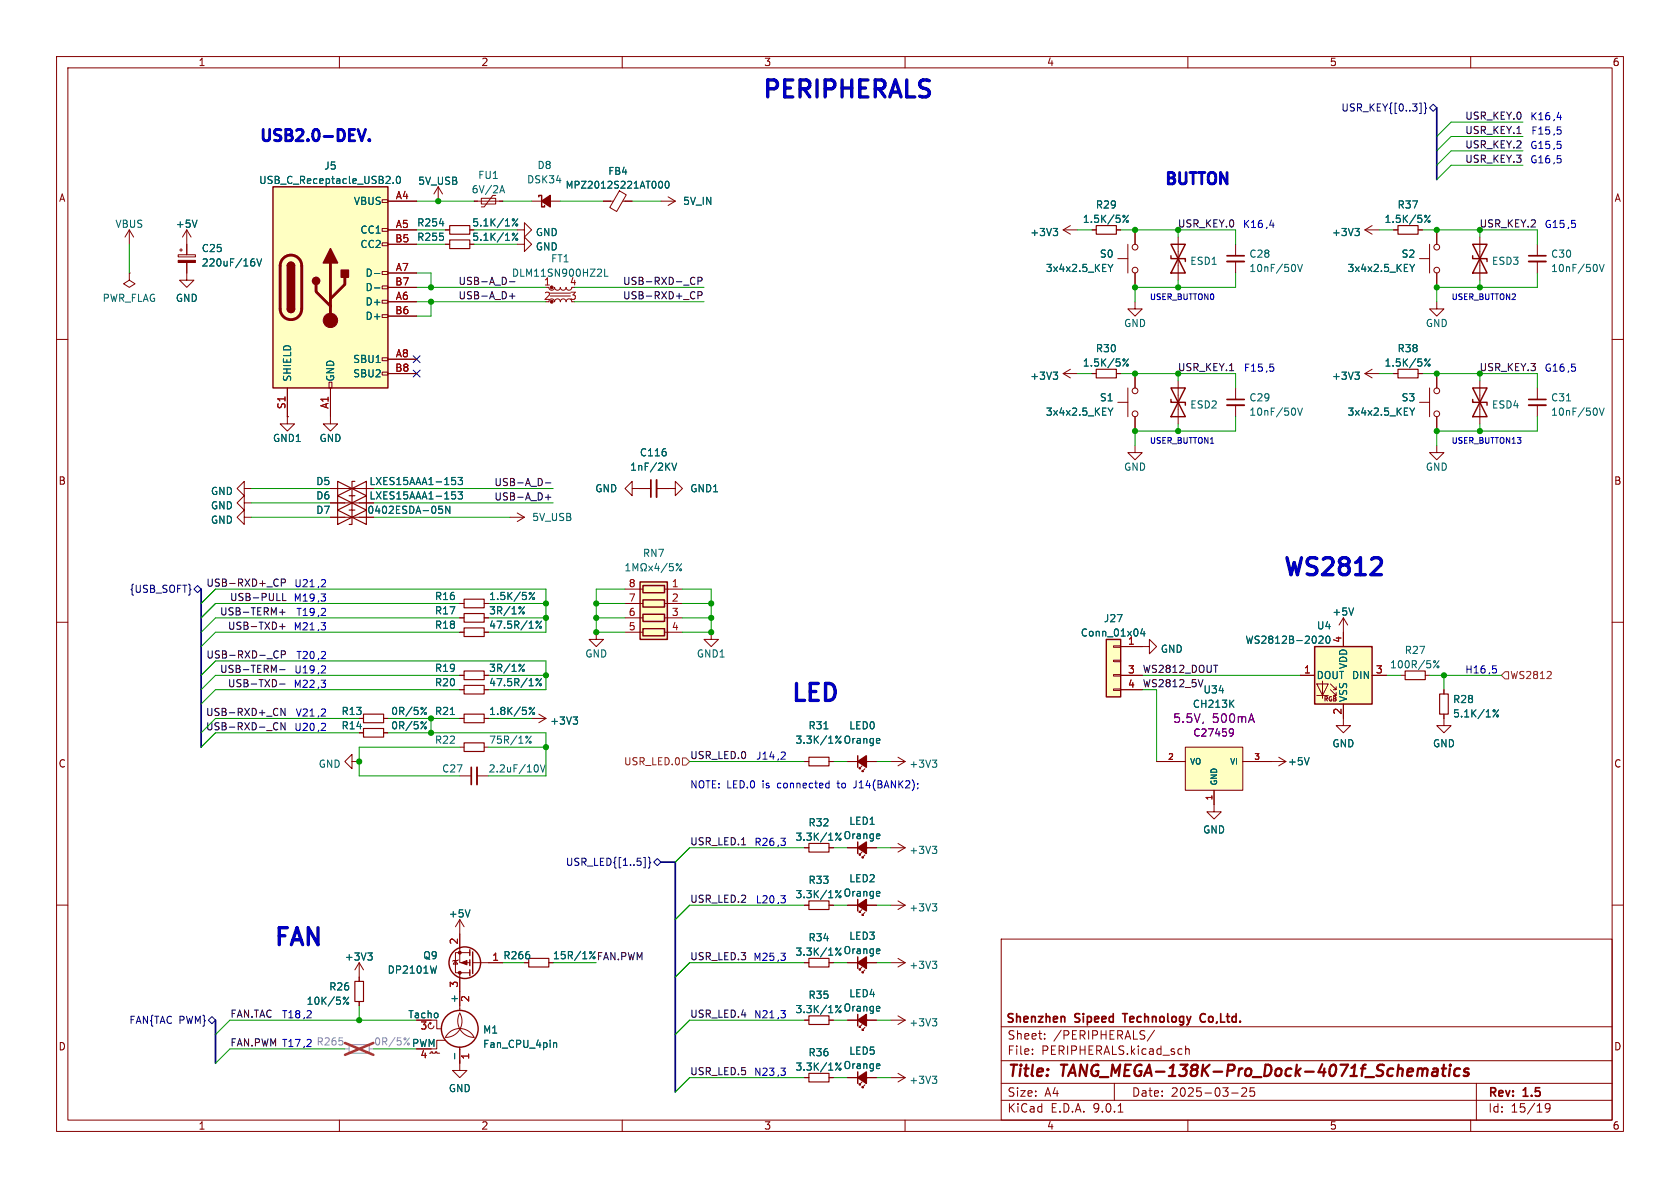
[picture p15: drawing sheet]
<svg xmlns="http://www.w3.org/2000/svg" width="297mm" height="210mm" viewBox="0 0 297 210" stroke-linecap="round" stroke-linejoin="round" font-family="sans-serif">
<defs><g id="words">
<g font-size="4.2" fill="#0000c2">
<text x="134.6" y="17.5">PERIPHERALS</text>
<text x="226.7" y="102">WS2812</text>
<text x="139.7" y="124.2">LED</text>
<text x="48.3" y="167.4">FAN</text>
</g>
<g font-size="2.8" fill="#0000c2">
<text x="45.7" y="25.2">USB2.0-DEV.</text>
<text x="205.7" y="32.8">BUTTON</text>
</g>
<g font-size="2.8" fill="#840000">
<text x="178" y="190.9">Title:</text>
<text x="187.7" y="190.9">TANG_MEGA-138K-Pro_Dock-4071f_Schematics</text>
</g>
<g font-size="2.1" fill="#840084">
<text x="207.3" y="128">5.5V,</text>
<text x="214.3" y="128">500mA</text>
</g>
<g font-size="2.1" fill="#840000">
<text x="177.8" y="181.2">Shenzhen</text>
<text x="178" y="184">Sheet:</text>
<text x="186.2" y="184">/PERIPHERALS/</text>
<text x="190.1" y="181.2">Sipeed</text>
<text x="199.3" y="181.2">Technology</text>
<text x="213.5" y="181.2">Co,Ltd.</text>
<text x="178" y="186.7">File:</text>
<text x="184.1" y="186.7">PERIPHERALS.kicad_sch</text>
<text x="178" y="196.9">KiCad</text>
<text x="178" y="194.1">Size:</text>
<text x="184.7" y="194.1">A4</text>
<text x="185.7" y="196.9">E.D.A.</text>
<text x="193.3" y="196.9">9.0.1</text>
<text x="200" y="194.1">Date:</text>
<text x="207" y="194.1">2025-03-25</text>
<text x="263" y="194.3">Rev:</text>
<text x="263" y="196.9">Id:</text>
<text x="267.1" y="196.9">15/19</text>
<text x="269.4" y="194.3">1.5</text>
</g>
<g font-size="1.8" fill="#840000">
<text x="35" y="11.9">1</text>
<text x="85" y="11.9">2</text>
<text x="135" y="11.9">3</text>
<text x="185" y="11.9">4</text>
<text x="235" y="11.9">5</text>
<text x="285" y="11.9">6</text>
<text x="10.3" y="35.9">A</text>
<text x="285.3" y="35.9">A</text>
<text x="83.4" y="40.2">5.1K/1%</text>
<text x="83.4" y="42.8">5.1K/1%</text>
<text x="10.3" y="85.9">B</text>
<text x="285.3" y="85.9">B</text>
<text x="10.3" y="135.9">C</text>
<text x="285.3" y="135.9">C</text>
<text x="10.3" y="185.9">D</text>
<text x="285.3" y="185.9">D</text>
<text x="35" y="199.9">1</text>
<text x="85" y="199.9">2</text>
<text x="135" y="199.9">3</text>
<text x="185" y="199.9">4</text>
<text x="235" y="199.9">5</text>
<text x="285" y="199.9">6</text>
</g>
<g font-size="1.8" fill="#000084">
<text x="237" y="19.9">USR_KEY{[0..3]}</text>
<text x="22.8" y="105">{USB_SOFT}</text>
<text x="99.9" y="153.3">USR_LED{[1..5]}</text>
<text x="22.8" y="181.2">FAN{TAC PWM}</text>
</g>
<g font-size="1.8" fill="#0f0f0f">
<text x="258.9" y="21.2">USR_KEY.0</text>
<text x="258.9" y="23.8">USR_KEY.1</text>
<text x="258.9" y="28.9">USR_KEY.3</text>
<text x="258.9" y="26.3">USR_KEY.2</text>
<text x="81" y="53">USB-A_D+</text>
<text x="81" y="50.5">USB-A_D-</text>
<text x="110" y="50.5">USB-RXD-_CP</text>
<text x="110" y="53">USB-RXD+_CP</text>
<text x="87.3" y="86">USB-A_D-</text>
<text x="87.3" y="88.6">USB-A_D+</text>
<text x="36.4" y="103.8">USB-RXD+_CP</text>
<text x="40.6" y="106.3">USB-PULL</text>
<text x="38.8" y="108.9">USB-TERM+</text>
<text x="40.2" y="111.4">USB-TXD+</text>
<text x="36.4" y="116.5">USB-RXD-_CP</text>
<text x="38.8" y="119">USB-TERM-</text>
<text x="201.9" y="119">WS2812_DOUT</text>
<text x="40.2" y="121.6">USB-TXD-</text>
<text x="36.3" y="129.2">USB-RXD-_CN</text>
<text x="36.3" y="126.7">USB-RXD+_CN</text>
<text x="121.9" y="134.3">USR_LED.0</text>
<text x="121.9" y="149.5">USR_LED.1</text>
<text x="121.9" y="159.7">USR_LED.2</text>
<text x="121.9" y="169.8">USR_LED.3</text>
<text x="40.6" y="180">FAN.TAC</text>
<text x="121.9" y="180">USR_LED.4</text>
<text x="121.9" y="190.2">USR_LED.5</text>
</g>
<g font-size="1.8" fill="#0000c2">
<text x="270.4" y="21.3">K16 ,4</text>
<text x="270.6" y="23.9">F15 ,5</text>
<text x="270.4" y="26.4">G15 ,5</text>
<text x="270.4" y="29">G16 ,5</text>
<text x="219.6" y="40.4">K16 ,4</text>
<text x="273" y="40.4">G15 ,5</text>
<text x="219.8" y="65.8">F15 ,5</text>
<text x="273" y="65.8">G16 ,5</text>
<text x="51.8" y="106.4">M19 ,3</text>
<text x="51.9" y="103.9">U21 ,2</text>
<text x="51.8" y="111.5">M21 ,3</text>
<text x="52.3" y="109">T19 ,2</text>
<text x="51.9" y="119.1">U19 ,2</text>
<text x="52.3" y="116.6">T20 ,2</text>
<text x="258.9" y="119.1">H16 ,5</text>
<text x="51.8" y="121.7">M22 ,3</text>
<text x="51.9" y="129.3">U20 ,2</text>
<text x="52.2" y="126.8">V21 ,2</text>
<text x="133.6" y="134.4">J14 ,2</text>
<text x="121.9" y="139.5">NOTE: LED.0</text>
<text x="134.9" y="139.5">is</text>
<text x="137.7" y="139.5">connected</text>
<text x="148.6" y="139.5">to</text>
<text x="151.6" y="139.5">J14(BANK2);</text>
<text x="133.3" y="149.6">R26 ,3</text>
<text x="133.5" y="159.8">L20 ,3</text>
<text x="133.1" y="169.9">M25 ,3</text>
<text x="40.6" y="185.1">FAN.PWM T17 ,2 R265</text>
<text x="49.8" y="180.1">T18 ,2</text>
<text x="133.2" y="180.1">N21 ,3</text>
<text x="133.2" y="190.3">N23 ,3</text>
</g>
<g font-size="1.8" fill="#006464">
<text x="45.7" y="32.7">USB_C_Receptacle_USB2.0</text>
<text x="57.2" y="30.2">J5</text>
<text x="73.8" y="32.9">5V_USB</text>
<text x="83.3" y="34.4">6V/2A</text>
<text x="84.4" y="31.8">FU1</text>
<text x="93.1" y="32.6">DSK34</text>
<text x="94.9" y="30.1">D8</text>
<text x="20.3" y="40.5">VBUS</text>
<text x="31" y="40.5">+5V</text>
<text x="62.5" y="36.4">VBUS</text>
<text x="63.6" y="41.5">CC1</text>
<text x="73.6" y="40.2">R254</text>
<text x="94.6" y="41.9">GND</text>
<text x="120.7" y="36.4">5V_IN</text>
<text x="182" y="41.9">+3V3</text>
<text x="191.3" y="39.6">1.5K/5%</text>
<text x="193.6" y="37.1">R29</text>
<text x="235.4" y="41.9">+3V3</text>
<text x="244.7" y="39.6">1.5K/5%</text>
<text x="247" y="37.1">R37</text>
<text x="35.6" y="44.8">C25</text>
<text x="35.6" y="47.3">220uF/16V</text>
<text x="63.6" y="44">CC2</text>
<text x="73.6" y="42.8">R255</text>
<text x="94.6" y="44.5">GND</text>
<text x="97.3" y="46.6">FT1</text>
<text x="194.3" y="45.7">S0</text>
<text x="210.3" y="47">ESD1</text>
<text x="220.8" y="45.8">C28</text>
<text x="247.7" y="45.7">S2</text>
<text x="263.7" y="47">ESD3</text>
<text x="274.1" y="45.8">C30</text>
<text x="18" y="53.6">PWR_FLAG</text>
<text x="31" y="53.6">GND</text>
<text x="64.5" y="49.1">D-</text>
<text x="64.5" y="51.7">D-</text>
<text x="90.4" y="49.1">DLM11SN900HZ2L</text>
<text x="96.1" y="50.5">1</text>
<text x="100.6" y="50.5">4</text>
<text x="184.8" y="48.3">3x4x2.5_KEY</text>
<text x="220.8" y="48.3">10nF/50V</text>
<text x="238.1" y="48.3">3x4x2.5_KEY</text>
<text x="274.1" y="48.3">10nF/50V</text>
<text x="64.5" y="54.2">D+</text>
<text x="64.5" y="56.7">D+</text>
<text x="198.6" y="58">GND</text>
<text x="252" y="58">GND</text>
<text x="62.3" y="64.4">SBU1</text>
<text x="191.3" y="65">1.5K/5%</text>
<text x="193.6" y="62.5">R30</text>
<text x="244.7" y="65">1.5K/5%</text>
<text x="247" y="62.5">R38</text>
<text x="51.7" y="67.6" transform="rotate(-90 51.7 67.6)">SHIELD</text>
<text x="59.3" y="67.6" transform="rotate(-90 59.3 67.6)">GND</text>
<text x="62.3" y="66.9">SBU2</text>
<text x="182" y="67.3">+3V3</text>
<text x="194.3" y="71.1">S1</text>
<text x="220.8" y="71.2">C29</text>
<text x="235.4" y="67.3">+3V3</text>
<text x="247.7" y="71.1">S3</text>
<text x="274.1" y="71.2">C31</text>
<text x="184.8" y="73.7">3x4x2.5_KEY</text>
<text x="210.3" y="72.4">ESD2</text>
<text x="220.8" y="73.7">10nF/50V</text>
<text x="238.1" y="73.7">3x4x2.5_KEY</text>
<text x="263.7" y="72.4">ESD4</text>
<text x="274.1" y="73.7">10nF/50V</text>
<text x="48.2" y="78.3">GND1</text>
<text x="56.4" y="78.3">GND</text>
<text x="111.3" y="83.4">1nF/2KV</text>
<text x="113" y="80.9">C116</text>
<text x="198.6" y="83.4">GND</text>
<text x="252" y="83.4">GND</text>
<text x="37.2" y="87.7">GND</text>
<text x="55.8" y="88.5">D6</text>
<text x="55.8" y="86">D5</text>
<text x="65.2" y="88.5">LXES15AAA1-153</text>
<text x="65.2" y="86">LXES15AAA1-153</text>
<text x="105.1" y="87.2">GND</text>
<text x="121.9" y="87.2">GND1</text>
<text x="37.2" y="90.2">GND</text>
<text x="37.2" y="92.8">GND</text>
<text x="55.8" y="91">D7</text>
<text x="64.8" y="91">0402ESDA-05N</text>
<text x="94" y="92.3">5V_USB</text>
<text x="113.6" y="98.7">RN7</text>
<text x="76.8" y="106.3">R16</text>
<text x="86.4" y="106.3">1.5K/5%</text>
<text x="76.8" y="108.8">R17</text>
<text x="76.8" y="111.4">R18</text>
<text x="86.4" y="108.8">3R/1%</text>
<text x="86.4" y="111.4">47.5R/1%</text>
<text x="191" y="112.7">Conn_01x04</text>
<text x="195.1" y="110.2">J27</text>
<text x="232.7" y="111.5">U4</text>
<text x="235.5" y="109">+5V</text>
<text x="76.8" y="119">R19</text>
<text x="86.4" y="119">3R/1%</text>
<text x="103.4" y="116.4">GND</text>
<text x="123.1" y="116.4">GND1</text>
<text x="205.1" y="115.6">GND</text>
<text x="220.1" y="114">WS2812B-2020</text>
<text x="238.4" y="118.4" transform="rotate(-90 238.4 118.4)">VDD</text>
<text x="245.6" y="118.3">100R/5%</text>
<text x="248.2" y="115.8">R27</text>
<text x="76.8" y="121.5">R20</text>
<text x="86.4" y="121.5">47.5R/1%</text>
<text x="210.8" y="125.3">CH213K</text>
<text x="212.7" y="122.8">U34</text>
<text x="232.7" y="120.2">DOUT DIN</text>
<text x="238.4" y="124.2" transform="rotate(-90 238.4 124.2)">VSS</text>
<text x="256.8" y="124.5">R28</text>
<text x="60.3" y="126.6">R13</text>
<text x="60.3" y="129.1">R14</text>
<text x="69.1" y="126.6">0R/5%</text>
<text x="69.1" y="129.1">0R/5%</text>
<text x="76.8" y="131.7">R22</text>
<text x="76.8" y="126.6">R21</text>
<text x="86.4" y="131.7">75R/1%</text>
<text x="86.4" y="126.6">1.8K/5%</text>
<text x="97.2" y="128.3">+3V3</text>
<text x="140.5" y="131.7">3.3K/1%</text>
<text x="142.8" y="129.1">R31</text>
<text x="149" y="131.7">Orange</text>
<text x="150" y="129.1">LED0</text>
<text x="256.8" y="127">5.1K/1%</text>
<text x="56.2" y="135.9">GND</text>
<text x="78.1" y="136.8">C27</text>
<text x="86.3" y="136.8">2.2uF/10V</text>
<text x="160.7" y="135.9">+3V3</text>
<text x="227.6" y="135.5">+5V</text>
<text x="235.5" y="132.3">GND</text>
<text x="253.2" y="132.3">GND</text>
<text x="140.5" y="148.8">3.3K/1%</text>
<text x="142.8" y="146.3">R32</text>
<text x="149" y="148.5">Orange</text>
<text x="150" y="146">LED1</text>
<text x="212.6" y="147.5">GND</text>
<text x="160.7" y="151.2">+3V3</text>
<text x="140.5" y="159">3.3K/1%</text>
<text x="142.8" y="156.4">R33</text>
<text x="149" y="158.7">Orange</text>
<text x="150" y="156.2">LED2</text>
<text x="160.7" y="161.3">+3V3</text>
<text x="79.2" y="162.4">+5V</text>
<text x="142.8" y="166.6">R34</text>
<text x="150" y="166.3">LED3</text>
<text x="60.9" y="170">+3V3</text>
<text x="68.4" y="172.3">DP2101W</text>
<text x="74.7" y="169.8">Q9</text>
<text x="97.7" y="169.8">15R/1%</text>
<text x="105.4" y="169.8">FAN.PWM</text>
<text x="140.5" y="169.1">3.3K/1%</text>
<text x="149" y="168.9">Orange</text>
<text x="160.7" y="171.5">+3V3</text>
<text x="54.1" y="177.8">10K/5%</text>
<text x="58.1" y="175.3">R26</text>
<text x="140.5" y="179.3">3.3K/1%</text>
<text x="142.8" y="176.8">R35</text>
<text x="149" y="179">Orange</text>
<text x="150" y="176.5">LED4</text>
<text x="72.1" y="180.1">Tacho</text>
<text x="72.7" y="185.2">PWM</text>
<text x="85.3" y="182.9">M1</text>
<text x="85.3" y="185.4">Fan_CPU_4pin</text>
<text x="160.7" y="181.6">+3V3</text>
<text x="140.5" y="189.5">3.3K/1%</text>
<text x="142.8" y="186.9">R36</text>
<text x="149" y="189.2">Orange</text>
<text x="150" y="186.6">LED5</text>
<text x="160.7" y="191.8">+3V3</text>
<text x="79.2" y="193.3">GND</text>
</g>
<g font-size="1.8" fill="#a90000">
<text x="69.9" y="35.3">A4</text>
<text x="69.9" y="40.4">A5</text>
<text x="69.8" y="42.9">B5</text>
<text x="69.8" y="50.5">B7</text>
<text x="69.9" y="48">A7</text>
<text x="69.9" y="53.1">A6</text>
<text x="96.1" y="53.1">2</text>
<text x="100.6" y="53.1">3</text>
<text x="69.8" y="55.6">B6</text>
<text x="69.8" y="65.8">B8</text>
<text x="69.9" y="63.2">A8</text>
<text x="50.5" y="72.4" transform="rotate(-90 50.5 72.4)">S1</text>
<text x="58.2" y="72.4" transform="rotate(-90 58.2 72.4)">A1</text>
<text x="111.1" y="103.9">8</text>
<text x="111.1" y="106.4">7</text>
<text x="118.7" y="103.9">1</text>
<text x="118.7" y="106.4">2</text>
<text x="111.1" y="109">6</text>
<text x="111.1" y="111.5">5</text>
<text x="118.7" y="109">3</text>
<text x="118.7" y="111.5">4</text>
<text x="237.2" y="113.7" transform="rotate(-90 237.2 113.7)">4</text>
<text x="199.3" y="114">1</text>
<text x="199.3" y="119.1">3</text>
<text x="230.4" y="119.1">1</text>
<text x="243.1" y="119.1">3</text>
<text x="199.3" y="121.7">4</text>
<text x="237.2" y="126.4" transform="rotate(-90 237.2 126.4)">2</text>
<text x="81" y="167.1" transform="rotate(-90 81 167.1)">2</text>
<text x="86.9" y="169.9">1 R266</text>
<text x="81" y="177.4" transform="rotate(-90 81 177.4)">+</text>
<text x="81" y="174.7" transform="rotate(-90 81 174.7)">3</text>
<text x="83.3" y="177.2" transform="rotate(-90 83.3 177.2)">2</text>
<text x="74.2" y="182.3">3</text>
<text x="74.2" y="187.4">4</text>
<text x="83.3" y="187.4" transform="rotate(-90 83.3 187.4)">1</text>
</g>
<g font-size="1.8" fill="#009600">
<text x="208.1" y="40.3">USR_KEY.0</text>
<text x="261.5" y="40.3">USR_KEY.2</text>
<text x="208.1" y="65.7">USR_KEY.1</text>
<text x="261.5" y="65.7">USR_KEY.3</text>
<text x="201.9" y="121.6">WS2812_5V</text>
</g>
<g font-size="1.8" fill="#725600">
<text x="266.9" y="120.2">WS2812</text>
<text x="110.2" y="135.5">USR_LED.0</text>
</g>
<text font-size="1.8" fill="#840084" x="210.9" y="130.4">C27459</text>
<text font-size="1.8" fill="#989898" x="66" y="185">0R/5%</text>
<g font-size="1.7" fill="#006464">
<text x="99.9" y="33.5">MPZ2012S221AT000</text>
<text x="107.4" y="31.1">FB4</text>
</g>
<g font-size="1.4" fill="#0000c2">
<text x="203.2" y="53.1">USER_BUTTON0</text>
<text x="256.5" y="53.1">USER_BUTTON2</text>
<text x="203.2" y="78.5">USER_BUTTON1</text>
<text x="256.5" y="78.5">USER_BUTTON13</text>
</g>
<g font-size="1.4" fill="#a90000">
<text x="206.4" y="134.4">2</text>
<text x="221.6" y="134.4">3</text>
<text x="214.4" y="141.6" transform="rotate(-90 214.4 141.6)">1</text>
</g>
<g font-size="1.4" fill="#006464">
<text x="210.3" y="135.4">VO</text>
<text x="217.3" y="135.4">VI</text>
<text x="215.4" y="138.9" transform="rotate(-90 215.4 138.9)">GND</text>
</g>
<text font-size="1.1" fill="#840000" x="233.9" y="124.2">RGB</text>
</g></defs>
<g fill="none" stroke="#840000" stroke-width=".18">
<path d="M10 10h277v190h-277zM12 12h273v186h-273zM60 10v2M110 10v2M160 10v2M210 10v2M260 10v2M189.2 39.9l-1.2 .7M97 50.8l.2 .4 .3 .1 .4-.1 .1-.4 .2 .3 .3 .2 .4-.1 .2-.4 .1 .3 .2 .2 .5-.1 .2-.4 .2 .4 .4 .1 .3-.2 .1-.3M97 53.3l.2-.3 .3-.2 .4 .2 .1 .3 .2-.3 .3-.2 .4 .2 .2 .3 .2-.4h.4l.3 .1 .1 .3 .2-.3 .4-.2 .3 .2 .1 .3M97.3 51.8h3.5M97.3 52.3h3.5"/>
<path d="M188 40.6l1.2 .8M188 40.6h2.5M193 40.6h.8M197.4 40.6h.7M197.6 45.7h1.8M199.4 43.2v5.1M200.7 40.6v2.6M200.7 48.3v2.5M10 60h2M208.3 67.3v7.6M285 60h2M10 110h2"/>
<path d="M237.5 109.2l.8 1.3M237.5 109.2l-.8 1.3M237.5 109.2v2.6M247.6 119.4h.8M252 119.4h.7M285 110h2M255.3 126.2v2.1h-1.3l1.3 1.2 1.2-1.2h-1.2M255.3 121.9v.8M10 160h2M80.5 169.8l.4 .6h-.8zM81 169.7l-.1 .1h-.8l-.1 .1M81.3 179.1a2.86 2.86 0 0 1-2.6 4.3 2.84 2.84 0 0 1 2.6-1.6 2.84 2.84 0 0 1 2.5 1.6 2.92 2.92 0 0 1-2.5-4.3z"/>
<path d="M81.3 165.1v5.1h1.8M81.3 172v6.6M83.1 168.4h-2.6v3.6h2.6M83.6 170.2h5.3M149.9 170.2h5M152.4 170.9l-.5 .6h.2h-.2v-.3M152.9 171.5l-.5 .5h.3h-.3v-.3M157.5 170.2h2.5M158.7 179.6l1.3 .7M158.7 169.4l1.3 .8M160 170.2l-1.3 .7M177 166h108v32h-108z"/>
<path d="M285 160h2M60 198v2M75.9 186.2h.3v-.3h.3v.3h.5v-.3h.2v.3h.5M75.9 180.7l.3 .1M76.2 180.9h-.3l-.2 .3 .1 .5 .6 .1 .2-.2 .1-.2M76.2 180.8l-.1 .3M77.2 180.3v1.6h.8M78.7 183.9h-1.5v1.5h-1M81.3 185.1v4.1h-1.3l1.3 1.3 1.2-1.3h-1.2M110 198v2M149.9 180.3h5M152.4 181.1l-.5 .5h.2h-.2v-.2"/>
<path d="M152.9 181.6l-.5 .5h.3h-.3v-.2M157.5 180.3h2.5M160 198v2M160 180.3l-1.3 .8M177 194.5h108M177 191.5h108M177 187.5h108M177 181.5h108M182.5 186.3v.1M182.5 185.5v.1M184.7 183.6v.1M184.7 182.8v.1"/>
<path d="M197 191.5v3M197.7 196.6h.8M204.1 182.1l-1.3 2M209.6 184.9v1.5M209.6 185.5l.2-.1 .4 .1v.9M210 198v2M217.7 193.2h1.2M219.5 192.4l.6-.1 .2 .1 .1 .3-.9 1.1h.9M221.7 192.3h-.7v.7l.2-.1h.5l.1 .3-.1 .5-.2 .1-.5-.1M260 198v2M261 191.5v6.5M274 195.7l-.3 .3h-.2l-.3-.3 .1-.5 .4-.1 .3 .1a.99 .99 0 0 1-.4 1.4h-.3"/>
<circle cx="200.7" cy="47.8" r=".51"/>
<circle cx="200.7" cy="43.7" r=".51"/>
</g>
<path d="M253.4 189l.2-.1 .5 .1v1.2M254.2 189.4h-.7a.4 .4 0 0 0-.3 .4 .4 .4 0 0 0 .2 .4l.7-.1M254.9 188.9h.8M255.3 188.2l-.2 1.7v.2l.4 .1M256.3 188.9l-.1 1.3M256.4 188.2v.2M256.4 188.2l-.1 .1 .1 .1M256.4 188.2l.1 .1-.1 .1M258.1 189a.66 .66 0 0 0-1 .3v.5l.1 .3 .2 .1 .6-.1M259.6 189a.49 .49 0 0 0-.8 .3l.1 .1 .7 .2v.3l-.3 .3-.6-.1" fill="none" stroke="#840000" stroke-width=".4"/>
<path d="M188.2 179.8v.9M198.4 179.2h.9M213 179.3a.74 .74 0 0 0-.9 .5 .74 .74 0 0 0 .6 .9l.3-.1" fill="none" stroke="#840000" stroke-width=".3"/>
<g fill="none" stroke="#840000" stroke-width=".25">
<path d="M207 68.6h2.5l-2.5 5.1h2.5zM207 70.6v.5h2.5v.5M83.1 167.9v1M83.1 169.7v1M83.1 171.5v1M83.6 168.3v3.8M151.6 169.2v2M151.6 179.3v2.1"/>
<circle cx="82.2" cy="170.2" r="2.79"/>
<circle cx="81.3" cy="181.9" r="3.3"/>
</g>
<g fill="none" stroke="#006464" stroke-width=".18">
<path d="M199.5 38l-1 1.3M106.9 47.6v1.2h.6M186.2 40.4h.8l-.5 .5M186.7 40.9l.3 .2v.3l-.3 .3M195.9 46.7l.4 .7M196.3 47.4v.6M196.7 46.7l-.4 .7M239.3 107.5l-.4 1.2M254.4 116.8l-1 1.3M264.9 125.5l-.9 1.2M77.2 170.8l-.3 1.2M155.4 167.7l.1 .3-.6 .2"/>
<path d="M155.4 177.9l.1 .3-.6 .1M155.5 168.5l-.1 .1M155.5 178.7h-.1M164.8 169.9h.8l-.4 .5M165.4 170.4l.2 .2v.4l-.2 .2M80.4 186.2v1M97.9 184.4l.1-.1 .3 .1 .1 .8M164.8 180.1h.8l-.4 .5M165.4 180.6l.2 .2v.3l-.2 .3"/>
<circle cx="198.7" cy="38.2" r=".18"/>
<circle cx="199.3" cy="39.1" r=".18"/>
<circle cx="253.6" cy="117" r=".18"/>
<circle cx="254.2" cy="117.9" r=".18"/>
<circle cx="264.1" cy="125.6" r=".18"/>
<circle cx="264.7" cy="126.6" r=".18"/>
</g>
<g fill="#840000" stroke="#840000" stroke-width=".18">
<path d="M81.5 170.2l1-.4v.8z"/>
<circle cx="81.3" cy="172" r=".25"/>
<circle cx="81.3" cy="168.4" r=".25"/>
<circle cx="97.5" cy="50.8" r=".25"/>
<circle cx="97.5" cy="53.3" r=".25"/>
</g>
<path d="M193.8 39.9h3.6v1.5h-3.6zM248.4 118.6h3.6v1.5h-3.6zM254.5 122.7h1.5v3.5h-1.5z" fill="none" stroke="#840000" stroke-width=".2"/>
<path d="M61.7 184.7h3.6v1.5h-3.6z" fill="none" stroke="#a1a1a1" stroke-width=".2"/>
<path d="M61 185.4h.7M65.3 185.4h.7" fill="none" stroke="#a1a1a1" stroke-width=".18"/>
<path d="M72.3 184.4h-.1l-.2 .1 .2 .2h.1M72.4 183.5l-1 1.2" fill="none" stroke="#989898" stroke-width=".18"/>
<path d="M61 184.4l5 2.1M66 184.4l-5 2.1" fill="none" stroke="#e12e31" stroke-width=".46"/>
<g fill="#840000" stroke="#840000" stroke-width=".25">
<path d="M151.6 170.2l1.6-1v2z"/>
<path d="M151.6 180.3l1.6-1v2.1z"/>
</g>
<path d="M232.4 114.3h10.2v10.2h-10.2z" fill="#ffffc2"/>
<g fill="none" stroke="#840000" stroke-width=".18">
<path d="M200.7 53.3v1.3h1.2l-1.2 1.3-1.3-1.3h1.3M208.3 41.9v7.6M246.4 40.6h.7M250.7 40.6h.8M188 66h2.5M188 66l1.2 .8M189.2 65.3l-1.2 .7M193 66h.8M197.4 66h.7M197.6 71.1h1.8M199.4 68.6v5.1M200.7 66v2.6"/>
<path d="M200.7 73.7v2.5M229.9 119.4h2.5M237.5 111.8v2.5M242.6 119.4h2.5M62.2 134.6v1.3l-1.2-1.3 1.2-1.2v1.2h1.3M81.3 137.2h2M84.3 137.2h2.1M224.8 134.6h2.5M226.1 133.9l1.2 .7M227.3 134.6l-1.2 .8M232.8 120.9h2l-1 2zM232.8 122.9h2"/>
<path d="M233.8 120.4v3M235.2 120.9l1 1v-.5M235.2 121.9l1 1v-.5M235.7 121.9h.5M235.7 122.9h.5M237.5 124.5v3.8h-1.3l1.3 1.2 1.3-1.2h-1.3M158.7 159.3l1.3 .7M157.5 160h2.5M160 160l-1.3 .8"/>
<circle cx="200.7" cy="69.1" r=".51"/>
<circle cx="200.7" cy="73.2" r=".51"/>
</g>
<path d="M207 43.2h2.5l-2.5 5.1h2.5zM207 45.2v.5h2.5v.5M232.4 114.3h10.2v10.2h-10.2z" fill="none" stroke="#840000" stroke-width=".25"/>
<g fill="none" stroke="#006464" stroke-width=".18">
<path d="M252.8 38l-.9 1.3M186.2 65.8h.8l-.5 .5M186.7 66.3l.3 .2v.3l-.3 .3M195.9 72.1l.4 .7M196.3 72.8v.6M196.7 72.1l-.4 .7M199.5 63.4l-1 1.3M233.2 112.6l.5-.2 .2 .4-.8 .9h.8M234.5 112.6l.2-.2a.68 .68 0 0 1 .4 .7 .68 .68 0 0 1-.4 .6l-.2-.1-.1-.4zM95 135.3l.2 .4-.2 .7M95.5 135.2l.4 1.3 .5-1.3M231.4 133.9l-.4 1.3"/>
<path d="M164.8 159.8h.8l-.4 .4M165.4 160.2l.2 .3v.3l-.2 .2"/>
<circle cx="252" cy="38.2" r=".18"/>
<circle cx="252.6" cy="39.1" r=".18"/>
<circle cx="198.7" cy="63.6" r=".18"/>
<circle cx="199.3" cy="64.5" r=".18"/>
</g>
<path d="M83.3 135.6v3.1" fill="none" stroke="#840000" stroke-width=".3"/>
<path d="M84.3 135.6v3.1" fill="none" stroke="#840000" stroke-width=".33"/>
<path d="M247.1 39.9h3.6v1.5h-3.6zM193.8 65.3h3.6v1.5h-3.6z" fill="none" stroke="#840000" stroke-width=".2"/>
<path d="M48.3 33h20.3v35.6h-20.3z" fill="#ffffc2"/>
<g fill="none" stroke="#840000" stroke-width=".18">
<path d="M67.6 35.3h1v.5h-1zM68.6 35.6h5.1M67.6 40.4h1v.5h-1zM67.6 42.9h1v.5h-1zM67.6 48h1v.5h-1zM67.6 50.5h1v.6h-1zM67.6 53.1h1v.5h-1zM67.6 55.6h1v.5h-1zM68.6 40.6h5.1M68.6 43.2h5.1M68.6 48.3h5.1M68.6 50.8h5.1"/>
<path d="M68.6 53.3h5.1M68.6 55.9h5.1M50.8 68.6v5.1M58.2 67.6h.5v1h-.5zM58.4 68.6v5.1M67.6 63.2h1v.6h-1zM67.6 65.8h1v.5h-1zM68.6 63.5h5.1M68.6 66h5.1M201.9 114.3h1.3v1.3l1.3-1.3-1.3-1.3v1.3M97 170.2h.8M142.2 160h.8"/>
<path d="M146.6 160h.7"/>
</g>
<path d="M48.3 33h20.3v35.6h-20.3zM50.8 47a.64 .64 0 0 1 .6-.6 .64 .64 0 0 1 .7 .6M50.8 54.6a.64 .64 0 0 0 .6 .6 .64 .64 0 0 0 .7-.6" fill="none" stroke="#840000" stroke-width=".25"/>
<path d="M50.1 45.7a1.91 1.91 0 0 1 2.1-.5 1.91 1.91 0 0 1 1.1 1.8v7.6a1.91 1.91 0 0 1-1.9 1.9 1.91 1.91 0 0 1-1.9-1.9v-7.8l.2-.6zM55.9 50.3v1.3l2.5 2.5M58.4 46.5v10.1M61 49v1.3l-2.6 2.5" fill="none" stroke="#840000" stroke-width=".51"/>
<g fill="#840000" stroke="#840000" stroke-width=".25">
<path d="M50.8 47h1.3v7.6h-1.3z"/>
<path d="M51 46.5a.64 .64 0 0 1 .7-.1 .64 .64 0 0 1 .4 .6h-1.3z"/>
<path d="M50.8 54.6h1.3a.64 .64 0 0 1-.7 .6 .64 .64 0 0 1-.6-.6z"/>
<path d="M58.4 43.9l1.3 2.6h-2.6z"/>
<path d="M60.3 47.8h1.3v1.2h-1.3z"/>
<circle cx="55.9" cy="49.7" r=".63"/>
</g>
<circle cx="58.4" cy="56.6" r="1.27" fill="#840000" stroke="#840000" stroke-width=".18"/>
<g fill="none" stroke="#006464" stroke-width=".18">
<path d="M69.5 32.3v.1M70.2 31.2h.2a.68 .68 0 0 1 .4 .6 .68 .68 0 0 1-.4 .6 .84 .84 0 0 1-.2-1.2zM66.2 48.4h1M66.2 50.9h1M148.5 158.3l-.2 .2 .2 .2M148.7 157.4l-1 1.3M104.4 168.2l.2 .2-.2 .2M105 169.1l-.2 .2 .2 .2M105.2 168.2l-1 1.3"/>
<circle cx="147.9" cy="157.6" r=".18"/>
</g>
<path d="M143 159.3h3.6v1.5h-3.6zM93.5 169.4h3.5v1.5h-3.5z" fill="none" stroke="#840000" stroke-width=".2"/>
<path d="M209.5 132.1h10.2v7.6h-10.2z" fill="#ffffc2"/>
<path d="M254 53.3v1.3h1.3l-1.3 1.3-1.3-1.3h1.3M94 127h2.5M95.2 126.2l1.3 .8M96.5 127l-1.3 .8M204.5 134.6h5M209.5 132.1h10.2v7.6h-10.2zM214.6 139.7v2.5M219.7 134.6h5.1M63.5 170.2l-.8 1.3M63.5 170.2l.8 1.3M63.5 170.2v3.3M63.5 177v.8" fill="none" stroke="#840000" stroke-width=".18"/>
<g fill="none" stroke="#006464" stroke-width=".18">
<path d="M101.3 126.7h.8l-.4 .5M101.9 127.2l.2 .3v.3l-.2 .2M217.6 124.3l.5 .7M218.1 123.8l-.7 .7M60.7 176.3h.2l.1 .2-.1 .1h-.2M61.6 176.3l-.9 1.2M65 168.5h.8l-.4 .4M65.6 168.9l.2 .3v.3l-.2 .2"/>
<circle cx="61.5" cy="177.4" r=".18"/>
</g>
<path d="M217.6 128.8l.4 .2a.84 .84 0 0 1-.3 1.1h-.3M218 129.4l-.2 .2h-.2M221.2 126.2l.5 1.5" fill="none" stroke="#840084" stroke-width=".18"/>
<path d="M62.7 173.5h1.6v3.5h-1.6z" fill="none" stroke="#840000" stroke-width=".2"/>
<path d="M195.6 113h2.5v10.2h-2.5z" fill="#ffffc2"/>
<path d="M95.2 34.8v-.3h.6v2.1h.5v-.3M260.3 43.2h2.6l-2.6 5.1h2.6zM260.3 45.2v.5h2.6v.5M260.3 68.6h2.6l-2.6 5.1h2.6zM260.3 70.6v.5h2.6v.5M195.6 113h2.5v10.2h-2.5zM151.6 133.6v2M151.6 148.8v2.1M151.6 159v2M151.6 189.5v2" fill="none" stroke="#840000" stroke-width=".25"/>
<g fill="none" stroke="#840000" stroke-width=".18">
<path d="M77.5 33l.7 1.3M77.5 33l-.8 1.3M77.5 33v2.6M83.8 35.6h5.1M85.1 35.1h2.5v1h-2.5zM87.6 34.5h-.5l-1.5 2.1h-.5M94 35.6h5.1M106.7 35.6h1.7M109.5 33.7l1.2 .7-1.7 3-1.2-.7zM110.1 35.6h1.7M116.8 35.6h2.6M118.1 34.8l1.3 .8"/>
<path d="M119.4 35.6l-1.3 .7M242.6 39.9l-1.3 .7M22.9 48.3v1.2l1 .7-1 .6-1.1-.6 1.1-.7M22.9 48.3h.1M22.9 40.6l-.8 1.3M22.9 40.6l.7 1.3M22.9 40.6v2.6M31.5 45h3v.4h-3zM31.7 44.2h.6M32 43.9v.6M33 46.4v3.1h-1.3l1.3 1.3 1.3-1.3h-1.3M33 40.6v4.4"/>
<path d="M33 40.6l-.7 1.3M33 40.6l.8 1.3M78.7 40.6h.8M78.7 43.2h.8M91.4 40.6h1.3v-1.2l1.3 1.2-1.3 1.3v-1.3M91.4 43.2h1.3v-1.3l1.3 1.3-1.3 1.3v-1.3M218.4 43.2v2M218.4 46.2v2.1M241.3 40.6l1.3 .8M241.3 40.6h2.5M251 45.7h1.7M252.7 43.2v5.1"/>
<path d="M254 40.6v2.6M254 48.3v2.5M261.6 41.9v7.6M50.8 73.7v1.2h1.3l-1.3 1.3-1.3-1.3h1.3M50.8 73.7h.1M58.4 73.7v1.2h1.3l-1.3 1.3-1.3-1.3h1.3M200.7 78.7v1.3h1.2l-1.2 1.3-1.3-1.3h1.3M218.4 68.6v2M218.4 71.6v2.1M241.3 66h2.5M241.3 66l1.3 .8M242.6 65.3l-1.3 .7"/>
<path d="M246.4 66h.7M250.7 66h.8M251 71.1h1.7M252.7 68.6v5.1M254 78.7v1.3h1.3l-1.3 1.3-1.3-1.3h1.3M254 66v2.6M254 73.7v2.5M261.6 67.3v7.6M43.2 88.9v1.3l-1.3-1.3 1.3-1.3v1.3h1.2M43.2 91.4v1.3l-1.3-1.3 1.3-1.2v1.2h1.2M43.2 86.4v1.2l-1.3-1.2 1.3-1.3v1.3h1.2M90.2 91.4h2.5"/>
<path d="M91.4 90.7l1.3 .7M92.7 91.4l-1.3 .8M111.8 86.4v-1.3l-1.3 1.3 1.3 1.2v-1.2h3.3M116.1 86.4h2M118.1 86.4h1.3v-1.3l1.2 1.3-1.2 1.2v-1.2M118.1 86.4h.1M81.3 119.4h.7M81.3 109.2h.7M81.3 111.8h.7M85.6 119.4h.8M85.6 109.2h.8M85.6 111.8h.8"/>
<path d="M105.4 111.8v1.2h1.3l-1.3 1.3-1.3-1.3h1.3M125.7 111.8v1.2h1.3l-1.3 1.3-1.2-1.3h1.2M125.7 111.8h.1M196.8 114.2h1.3v.2h-1.3zM196.8 116.7h1.3v.3h-1.3zM196.8 119.3h1.3v.2h-1.3zM198.1 114.3h3.8M198.1 119.4h3.8M63.5 127h.8M63.5 129.5h.8M67.8 127h.8M67.8 129.5h.8"/>
<path d="M81.3 121.9h.7M81.3 127h.7M81.3 132.1h.7M85.6 121.9h.8M85.6 127h.8M85.6 132.1h.8M142.2 134.6h.8M146.6 134.6h.7M149.9 134.6h5M152.4 135.4l-.5 .5h.2h-.2v-.3M152.9 135.9l-.5 .5h.3h-.3v-.3M157.5 134.6h2.5"/>
<path d="M158.7 133.9l1.3 .7M160 134.6l-1.3 .8M196.8 121.8h1.3v.2h-1.3zM198.1 121.9h3.8M142.2 149.9h.8M146.6 149.9h.7M149.9 149.9h5M152.4 150.6l-.5 .5h.2h-.2v-.2M152.9 151.1l-.5 .5h.3h-.3v-.2M157.5 149.9h2.5M158.7 149.1l1.3 .8M160 149.9l-1.3 .7"/>
<path d="M214.6 142.2v1.3h-1.2l1.2 1.3 1.3-1.3h-1.3M142.2 170.2h.8M146.6 170.2h.7M149.9 160h5M152.4 160.8l-.5 .5h.2h-.2v-.3M152.9 161.3l-.5 .5h.3h-.3v-.3M142.2 190.5h.8M142.2 180.3h.8M146.6 190.5h.7M146.6 180.3h.7M149.9 190.5h5M152.4 191.3l-.5 .5h.2h-.2v-.3"/>
<path d="M152.9 191.8l-.5 .5h.3h-.3v-.3M157.5 190.5h2.5M158.7 189.7l1.3 .8M160 190.5l-1.3 .8"/>
<circle cx="254" cy="43.7" r=".51"/>
<circle cx="254" cy="47.8" r=".51"/>
<circle cx="254" cy="69.1" r=".51"/>
<circle cx="254" cy="73.2" r=".51"/>
</g>
<g fill="none" stroke="#006464" stroke-width=".18">
<path d="M34.8 38.9l-.4 1.3M77.7 39.5h.8M88.4 34.1l.4-1.3 .4 1.3M88.5 33.7h.6M91.5 38.7l-.9 1.2M116.7 32a.65 .65 0 0 1 .4 .7 .65 .65 0 0 1-.4 .6M117.7 32.2l.2-.2a.65 .65 0 0 1 .4 .7 .65 .65 0 0 1-.4 .6l-.3-.5zM44.7 45.8h.2M44.8 46.2l.2 .3v.3l-.2 .2M45.4 45.8l.4 1.2 .5-1.2M91.5 41.2l-.9 1.3M229 47v.8"/>
<path d="M229.4 46.7l.4 1.3 .4-1.3M239.5 40.4h.8l-.4 .5M240.1 40.9l.2 .2v.3l-.2 .3M249.2 46.7l.5 .7M249.7 47.4v.6M250.1 46.7l-.4 .7M229 72.4v.8M229.4 72.1l.4 1.3 .4-1.3M239.5 65.8h.8l-.4 .5M240.1 66.3l.2 .2v.3l-.2 .3M249.2 72.1l.5 .7M249.7 72.8v.6"/>
<path d="M250.1 72.1l-.4 .7M252.8 63.4l-.9 1.3M118.8 81.9l.4 1.2 .4-1.2M92.7 107.3l-1 1.2M92.7 117.4l-1 1.3M95.7 120l-.9 1.2M95.7 109.8l-.9 1.3M202 111.1l-.3 .9h.7M202.3 111.6v.8M75.4 125l-1 1.3M75.4 127.6l-1 1.2M79.6 126.3h.7"/>
<path d="M93.1 130.1l.2 .2-.2 .2M93.9 130.1l-1 1.3M94.5 125l-1 1.3M145.7 128.8h.7M148.5 131l-.2 .2 .2 .2M148.7 130.1l-1 1.3M155.4 130.5l.1 .3-.6 .2M155.5 131.3l-.1 .1M164.8 134.4h.8l-.4 .4M165.4 134.8l.2 .3v.3l-.2 .2M148.5 148.2l-.2 .2 .2 .1M148.7 147.3l-1 1.2"/>
<path d="M155.4 157.6l.1 .3-.6 .1M155.4 147.4l.1 .3-.6 .1M155.5 158.4h-.1M155.5 148.2l-.1 .1M164.8 149.6h.8l-.4 .5M165.4 150.1l.2 .2v.3l-.2 .3M148.5 168.5l-.2 .2 .2 .2M148.5 178.7l-.2 .1 .2 .2M148.7 167.6l-1 1.3M148.7 177.7l-1 1.3M148.5 188.8l-.2 .2 .2 .2M148.7 187.9l-1 1.3"/>
<path d="M155.4 188.1l.1 .3-.6 .1M155.5 188.8l-.1 .1M164.8 190.2h.8l-.4 .5M165.4 190.7l.2 .3v.3l-.2 .2"/>
<circle cx="90.7" cy="38.9" r=".18"/>
<circle cx="91.4" cy="39.8" r=".18"/>
<circle cx="90.7" cy="41.4" r=".18"/>
<circle cx="91.4" cy="42.3" r=".18"/>
<circle cx="252" cy="63.6" r=".18"/>
<circle cx="252.6" cy="64.5" r=".18"/>
<circle cx="92.5" cy="118.5" r=".18"/>
<circle cx="92.5" cy="108.4" r=".18"/>
<circle cx="94.9" cy="110" r=".18"/>
<circle cx="95.5" cy="110.9" r=".18"/>
<circle cx="75.2" cy="128.7" r=".18"/>
<circle cx="75.2" cy="126.1" r=".18"/>
<circle cx="93.7" cy="131.2" r=".18"/>
<circle cx="93.7" cy="125.2" r=".18"/>
<circle cx="94.3" cy="126.1" r=".18"/>
<circle cx="94.9" cy="120.1" r=".18"/>
<circle cx="95.5" cy="121.1" r=".18"/>
<circle cx="147.9" cy="130.3" r=".18"/>
<circle cx="147.9" cy="147.4" r=".18"/>
<circle cx="147.9" cy="177.9" r=".18"/>
<circle cx="147.9" cy="167.8" r=".18"/>
<circle cx="147.9" cy="188.1" r=".18"/>
</g>
<g fill="#840000" stroke="#840000" stroke-width=".25">
<path d="M151.6 160l1.6-1v2z"/>
<path d="M151.6 190.5l1.6-1v2z"/>
<path d="M151.6 149.9l1.6-1.1v2.1z"/>
<path d="M151.6 134.6l1.6-1v2z"/>
<path d="M95.8 35.6l1.5-1.1v2.1z"/>
</g>
<g fill="none" stroke="#840000" stroke-width=".2">
<path d="M79.5 39.9h3.6v1.5h-3.6zM79.5 42.4h3.6v1.5h-3.6zM247.1 65.3h3.6v1.5h-3.6zM82 108.5h3.6v1.5h-3.6zM82 118.6h3.6v1.5h-3.6zM82 111h3.6v1.5h-3.6zM64.3 126.2h3.5v1.6h-3.5zM64.3 128.8h3.5v1.5h-3.5zM82 131.3h3.6v1.5h-3.6zM82 126.2h3.6v1.6h-3.6zM82 121.2h3.6v1.5h-3.6zM143 133.9h3.6v1.5h-3.6z"/>
<path d="M143 149.1h3.6v1.5h-3.6zM143 169.4h3.6v1.5h-3.6zM143 179.6h3.6v1.5h-3.6zM143 189.7h3.6v1.6h-3.6z"/>
</g>
<path d="M216.9 45.2h3.1M216.9 70.6h3.1M115.1 84.8v3.1" fill="none" stroke="#840000" stroke-width=".3"/>
<path d="M216.9 46.2h3.1M216.9 71.6h3.1M116.1 84.8v3.1" fill="none" stroke="#840000" stroke-width=".33"/>
<path d="M31.5 46h3v.4h-3z" fill="#840000" stroke="#840000" stroke-width=".18"/>
<path d="M113.2 102.9h4.8v10.1h-4.8z" fill="#ffffc2"/>
<path d="M113.2 102.9h4.8v10.1h-4.8zM113.7 103.5h3.8v1.3h-3.8zM113.7 106h3.8v1.3h-3.8zM113.7 108.6h3.8v1.3h-3.8zM113.7 111.1h3.8v1.3h-3.8z" fill="none" stroke="#840000" stroke-width=".25"/>
<g fill="none" stroke="#840000" stroke-width=".18">
<path d="M68.6 35.6h5.1M106.7 35.6h1.2M110.5 35.6h1.3M33 43.2v1.8M33 46.4v1.9M68.6 40.6h5.1M68.6 43.2h5.1M68.6 48.3h5.1M68.6 50.8h5.1M68.6 53.3h5.1M68.6 55.9h5.1M78.7 40.6h.8"/>
<path d="M78.7 43.2h.8M193 40.6h.8M197.4 40.6h.7M200.7 40.6v2.6M200.7 48.3v2.5M246.4 40.6h.7M250.7 40.6h.8M254 40.6v2.6M254 48.3v2.5M271.8 43.2v2M271.8 46.2v2.1M50.8 73.7h.1"/>
<path d="M50.8 68.6v5.1M58.4 68.6v5.1M68.6 66h5.1M68.6 63.5h5.1M193 66h.8M197.4 66h.7M200.7 66v2.6M200.7 73.7v2.5M246.4 66h.7M250.7 66h.8M254 66v2.6M254 73.7v2.5"/>
<path d="M271.8 68.6v2M271.8 71.6v2.1M58.4 88.9h7.6M58.4 91.4h7.6M58.4 86.4h7.6M113 86.4h2.1M116.1 86.4h2M118.1 86.4h.1M81.3 106.7h.7M81.3 109.2h.7M81.3 111.8h.7M81.3 119.4h.7"/>
<path d="M85.6 106.7h.8M85.6 109.2h.8M85.6 111.8h.8M85.6 119.4h.8M110.5 104.1h3.2M110.5 106.7h3.2M110.5 109.2h3.2M110.5 111.8h3.2M117.5 104.1h3.1M117.5 106.7h3.1M117.5 109.2h3.1M117.5 111.8h3.1"/>
<path d="M198.1 119.4h3.8M198.1 114.3h3.8M229.9 119.4h2.5M237.5 111.8v2.5M242.6 119.4h2.5M63.5 127h.8M63.5 129.5h.8M67.8 127h.8M67.8 129.5h.8M81.3 121.9h.7M81.3 127h.7M85.6 121.9h.8"/>
<path d="M85.6 127h.8M142.2 134.6h.8M146.6 134.6h.7M149.9 134.6h1.7M153.2 134.6h1.7M198.1 121.9h3.8M204.5 134.6h5M214.6 139.7v2.5M219.7 134.6h5.1M237.5 124.5v2.5M255.3 121.9v.8M255.3 126.2v.8"/>
<path d="M142.2 149.9h.8M146.6 149.9h.7M149.9 149.9h1.7M153.2 149.9h1.7M63.5 172.7v.8M63.5 177v.8M81.3 162.6l-.8 1.2M81.3 162.6l.7 1.2M81.3 162.6v5M81.3 172.7v5.1M86.4 170.2h2.5M97 170.2h.8"/>
<path d="M142.2 170.2h.8M142.2 160h.8M146.6 170.2h.7M146.6 160h.7M149.9 170.2h1.7M149.9 160h1.7M153.2 170.2h1.7M153.2 160h1.7M81.3 185.4v2.6M142.2 180.3h.8M142.2 190.5h.8M146.6 180.3h.7"/>
<path d="M146.6 190.5h.7M149.9 180.3h1.7M149.9 190.5h1.7M153.2 180.3h1.7M153.2 190.5h1.7"/>
</g>
<g fill="none" stroke="#006464" stroke-width=".18">
<path d="M34.8 38.9l-.4 1.3M69.5 32.3v.1M70.2 31.2h.2a.68 .68 0 0 1 .4 .6 .68 .68 0 0 1-.4 .6 .84 .84 0 0 1-.2-1.2zM77.7 39.5h.8M91.5 38.7l-.9 1.2M116.7 32a.65 .65 0 0 1 .4 .7 .65 .65 0 0 1-.4 .6M117.7 32.2l.2-.2a.65 .65 0 0 1 .4 .7 .65 .65 0 0 1-.4 .6l-.3-.5zM199.5 38l-1 1.3M252.8 38l-.9 1.3M44.7 45.8h.2M44.8 46.2l.2 .3v.3l-.2 .2M45.4 45.8l.4 1.2 .5-1.2"/>
<path d="M66.2 48.4h1M66.2 50.9h1M91.5 41.2l-.9 1.3M186.2 40.4h.8l-.5 .5M186.7 40.9l.3 .2v.3l-.3 .3M195.9 46.7l.4 .7M196.3 47.4v.6M196.7 46.7l-.4 .7M239.5 40.4h.8l-.4 .5M240.1 40.9l.2 .2v.3l-.2 .3M249.2 46.7l.5 .7M249.7 47.4v.6"/>
<path d="M250.1 46.7l-.4 .7M282.3 47v.8M282.7 46.7l.5 1.3 .4-1.3M186.2 65.8h.8l-.5 .5M186.7 66.3l.3 .2v.3l-.3 .3M195.9 72.1l.4 .7M196.3 72.8v.6M196.7 72.1l-.4 .7M199.5 63.4l-1 1.3M239.5 65.8h.8l-.4 .5M240.1 66.3l.2 .2v.3l-.2 .3M249.2 72.1l.5 .7"/>
<path d="M249.7 72.8v.6M250.1 72.1l-.4 .7M252.8 63.4l-.9 1.3M276.9 70.9h.8M282.3 72.4v.8M282.7 72.1l.5 1.3 .4-1.3M77.6 89.5h.6M77.7 90h.3l.3 .2-.2 .5h-.4M79.5 89.5v1.2l-.7-1.2v1.2M79.9 86.9h.6M79.9 84.4h.6M80.3 87.4l.3 .3v.3l-.3 .2"/>
<path d="M80.3 84.9l.3 .2v.3l-.3 .3M81 86.9h.8l-.5 .5 .4 .1v.6l-.2 .1-.5-.1M81 84.4h.8l-.5 .5 .4 .1v.5l-.2 .2-.5-.2M116.1 99.6l-.3 .9h.8M118 99.6l-1.1 1.6M118.8 81.9l.4 1.2 .4-1.2M119 99.6h-.6l-.1 .6 .2-.1 .4 .1 .1 .2v.4l-.2 .1-.5-.1M120.5 99.6l-1 1.3M92.7 107.3l-1 1.2M92.7 117.4l-1 1.3M94.5 104.7l-1 1.3M95.7 120l-.9 1.2"/>
<path d="M95.7 109.8l-.9 1.3M110.6 100.9h.8M110.6 100l.4-.4v1.3M111.9 100.9v-1.3l.4 .9 .5-.9v1.3M113.3 100.9h.3v-.2a.54 .54 0 0 1-.3-.8 .54 .54 0 0 1 .8-.2 .58 .58 0 0 1-.1 1v.2h.3M114.7 100.1l.7 .8M115.4 100.1l-.7 .8M116.4 100.1v.8M202 111.1l-.3 .9h.7M202.3 111.6v.8M233.2 112.6l.5-.2 .2 .4-.8 .9h.8M234.5 112.6l.2-.2a.68 .68 0 0 1 .4 .7 .68 .68 0 0 1-.4 .6l-.2-.1-.1-.4z"/>
<path d="M239.3 107.5l-.4 1.2M75.4 127.6l-1 1.2M75.4 125l-1 1.3M79.6 126.3h.7M94.5 125l-1 1.3M101.3 126.7h.8l-.4 .5M101.9 127.2l.2 .3v.3l-.2 .2M145.7 128.8h.7M148.5 131l-.2 .2 .2 .2M148.7 130.1l-1 1.3M155.4 130.5l.1 .3-.6 .2M155.5 131.3l-.1 .1"/>
<path d="M217.6 124.3l.5 .7M218.1 123.8l-.7 .7M231.4 133.9l-.4 1.3M264.9 125.5l-.9 1.2M148.5 148.2l-.2 .2 .2 .1M148.5 158.3l-.2 .2 .2 .2M148.7 147.3l-1 1.2M148.7 157.4l-1 1.3M155.4 147.4l.1 .3-.6 .1M155.4 157.6l.1 .3-.6 .1M155.5 148.2l-.1 .1M155.5 158.4h-.1"/>
<path d="M60.7 176.3h.2l.1 .2-.1 .1h-.2M61.6 176.3l-.9 1.2M65 168.5h.8l-.4 .4M65.6 168.9l.2 .3v.3l-.2 .2M77.2 170.8l-.3 1.2M83.1 160.8l-.4 1.3M104.4 168.2l.2 .2-.2 .2M105 169.1l-.2 .2 .2 .2M105.2 168.2l-1 1.3M148.5 178.7l-.2 .1 .2 .2M148.5 168.5l-.2 .2 .2 .2M148.7 177.7l-1 1.3"/>
<path d="M148.7 167.6l-1 1.3M155.4 167.7l.1 .3-.6 .2M155.4 177.9l.1 .3-.6 .1M155.5 178.7h-.1M155.5 168.5l-.1 .1M80.4 186.2v1M97.9 184.4l.1-.1 .3 .1 .1 .8M148.5 188.8l-.2 .2 .2 .2M148.7 187.9l-1 1.3M155.4 188.1l.1 .3-.6 .1M155.5 188.8l-.1 .1"/>
<circle cx="90.7" cy="38.9" r=".18"/>
<circle cx="91.4" cy="39.8" r=".18"/>
<circle cx="198.7" cy="38.2" r=".18"/>
<circle cx="199.3" cy="39.1" r=".18"/>
<circle cx="252" cy="38.2" r=".18"/>
<circle cx="252.6" cy="39.1" r=".18"/>
<circle cx="90.7" cy="41.4" r=".18"/>
<circle cx="91.4" cy="42.3" r=".18"/>
<circle cx="198.7" cy="63.6" r=".18"/>
<circle cx="199.3" cy="64.5" r=".18"/>
<circle cx="252" cy="63.6" r=".18"/>
<circle cx="252.6" cy="64.5" r=".18"/>
<circle cx="119.7" cy="99.8" r=".18"/>
<circle cx="92.5" cy="118.5" r=".18"/>
<circle cx="92.5" cy="108.4" r=".18"/>
<circle cx="93.7" cy="104.9" r=".18"/>
<circle cx="94.3" cy="105.8" r=".18"/>
<circle cx="94.9" cy="110" r=".18"/>
<circle cx="95.5" cy="110.9" r=".18"/>
<circle cx="120.3" cy="100.7" r=".18"/>
<circle cx="75.2" cy="128.7" r=".18"/>
<circle cx="75.2" cy="126.1" r=".18"/>
<circle cx="93.7" cy="125.2" r=".18"/>
<circle cx="94.3" cy="126.1" r=".18"/>
<circle cx="94.9" cy="120.1" r=".18"/>
<circle cx="95.5" cy="121.1" r=".18"/>
<circle cx="147.9" cy="130.3" r=".18"/>
<circle cx="264.1" cy="125.6" r=".18"/>
<circle cx="264.7" cy="126.6" r=".18"/>
<circle cx="147.9" cy="147.4" r=".18"/>
<circle cx="147.9" cy="157.6" r=".18"/>
<circle cx="61.5" cy="177.4" r=".18"/>
<circle cx="147.9" cy="177.9" r=".18"/>
<circle cx="147.9" cy="167.8" r=".18"/>
<circle cx="147.9" cy="188.1" r=".18"/>
</g>
<path d="M59.7 87.6l2.5 1.3-2.5 1.3zM59.7 90.2l2.5 1.2-2.5 1.3zM59.7 85.1l2.5 1.3-2.5 1.2zM62.2 88.9l2.6-1.3v2.6zM62.2 91.4l2.6-1.2v2.5zM62.2 86.4l2.6-1.3v2.5zM62.7 87.6h-.5v2.6h-.5M62.7 90.2h-.5v2.5h-.5M62.7 85.1h-.5v2.5h-.5M82 105.9h3.6v1.5h-3.6z" fill="none" stroke="#840000" stroke-width=".2"/>
<path d="M270.3 45.2h3M270.3 70.6h3" fill="none" stroke="#840000" stroke-width=".3"/>
<path d="M270.3 46.2h3M270.3 71.6h3" fill="none" stroke="#840000" stroke-width=".33"/>
<path d="M250.9 18.2h.3v1.9h-.3M251.8 18.2l.2 .2v.6l.2 .1-.2 .2v.6l-.2 .2M252.7 19.1l.7-.7 .6 .7-.6 .6zM73.1 62.9l1.2 1.2M73.1 65.4l1.2 1.2M74.3 62.9l-1.2 1.2M74.3 65.4l-1.2 1.2M34.3 104.1l.6-.6 .7 .6-.7 .7zM113.8 151.6h.3v1.8h-.3M114.6 151.5l.3 .2v.6l.1 .2-.1 .2v.6l-.3 .2M115.6 152.4l.6-.6 .6 .6-.6 .6zM36.8 180.3l.7-.6 .6 .6-.6 .7z" fill="none" stroke="#000084" stroke-width=".18"/>
<path d="M266.1 118.7h.6v1.3h-.6l-.7-.6zM273.5 120h.7M274.2 118.8v.4M120.6 134h.7l.6 .6-.6 .7h-.7z" fill="none" stroke="#725600" stroke-width=".18"/>
<g fill="none" stroke="#0f0f0f" stroke-width=".18">
<path d="M90.1 52.3h.9M90.1 49.8h.9M90.6 51.9v.9M122.5 49l.3 .1M122.8 50.2l-.3 .1M123.4 49.7l.6-.1 .1-.2v-.3l-.7-.1v1.3M123.4 52.2h.6l.1-.2v-.3l-.7-.1v1.2M96.4 85.4h1M96.4 87.9h1M96.9 87.4v1M48.8 115.1l.4 .1M49.2 116.2l-.4 .1"/>
<path d="M49.4 118.4h1M49.4 110.8h1M49.4 108.2h1M49.7 115.7h.6l.2-.2-.1-.3-.7-.1v1.2M49.7 103h.6l.2-.2-.1-.3-.7-.1v1.2M49.9 107.7v1M49.9 110.3v.9M50 104.9v1.3h.6M48.9 127.8l.2 .1M49.1 128.9l-.2 .1M49.4 120.9h1M50.4 125.2v1.3l-.7-1.3v1.3"/>
<path d="M50.4 127.8v1.2l-.7-1.2v1.2M212.7 120.1l-.4 1.3"/>
</g>
<path d="M254 19.1v12.7M35.6 104.1v28M116.8 152.4h2.6v40.6M38.1 180.3v7.7" fill="none" stroke="#000084" stroke-width=".3"/>
<g fill="none" stroke="#009600" stroke-width=".18">
<path d="M73.7 35.6h10.1M88.9 35.6h5.1M99.1 35.6h7.6M111.8 35.6h5M269.2 24.1h-12.7l-2.5 2.6M269.2 26.7h-12.7l-2.5 2.5M269.2 29.2h-12.7l-2.5 2.6M269.2 21.6h-12.7l-2.5 2.5M22.9 43.2v5.1M73.7 40.6h5M73.7 50.8h22.8M73.7 43.2h5"/>
<path d="M73.7 48.3h2.5v2.5M73.7 53.3h22.8M76.2 53.3v2.6h-2.5M83.8 40.6h7.6M83.8 43.2h7.6M101.6 50.8h22.9M101.6 53.3h22.9M190.5 40.6h2.5M198.1 40.6h20.3v2.6M208.3 40.6v1.3M208.3 49.5v1.3M218.4 48.3v2.5h-17.7v2.5"/>
<path d="M243.8 40.6h2.6M251.5 40.6h20.3v2.6M261.6 40.6v1.3M261.6 49.5v1.3M271.8 48.3v2.5h-17.8v2.5M190.5 66h2.5M198.1 66h20.3v2.6M208.3 66v1.3M208.3 74.9v1.3M218.4 73.7v2.5h-17.7v2.5M243.8 66h2.6M251.5 66h20.3v2.6"/>
<path d="M261.6 66v1.3M261.6 74.9v1.3M271.8 73.7v2.5h-17.8v2.5M44.4 91.4h14M44.4 86.4h14M44.4 88.9h14M66 91.4h24.2M66 86.4h31.8M66 88.9h31.8M35.6 106.7l2.5-2.6h58.4v7.7h-10.1M35.6 119.4l2.5-2.6h58.4v5.1h-10.1M81.3 119.4h-43.2l-2.5 2.5"/>
<path d="M81.3 111.8h-43.2l-2.5 2.5M81.3 109.2h-43.2l-2.5 2.6M81.3 106.7h-43.2l-2.5 2.5M86.4 119.4h10.1M86.4 109.2h10.1M86.4 106.7h10.1M105.4 109.2h5.1M105.4 106.7h5.1M110.5 104.1h-5.1v7.7h5.1M120.6 104.1h5.1v7.7h-5.1M120.6 109.2h5.1M120.6 106.7h5.1"/>
<path d="M201.9 119.4h28M245.1 119.4h2.5M252.7 119.4h12.7M255.3 119.4v2.5M63.5 127h-25.4l-2.5 2.5M63.5 129.5h-25.4l-2.5 2.6M68.6 127h12.7M68.6 129.5h27.9v7.7h-10.1M76.2 127v2.5M81.3 132.1h-17.8v5.1h17.8M81.3 121.9h-43.2l-2.5 2.6M86.4 132.1h10.1"/>
<path d="M86.4 127h7.6M121.9 134.6h20.3M147.3 134.6h2.6M154.9 134.6h2.6M204.5 121.9v12.7M142.2 149.9h-20.3l-2.5 2.5M147.3 149.9h2.6M154.9 149.9h2.6M63.5 177.8v2.5M88.9 170.2h3.8M97.8 170.2h7.6M142.2 170.2h-20.3l-2.5 2.5"/>
<path d="M142.2 160h-20.3l-2.5 2.6M147.3 170.2h2.6M147.3 160h2.6M154.9 170.2h2.6M154.9 160h2.6M61 185.4h-20.4l-2.5 2.6M66 185.4h7.7M73.7 180.3h-33.1l-2.5 2.6M142.2 180.3h-20.3l-2.5 2.6M142.2 190.5h-20.3l-2.5 2.5M147.3 180.3h2.6M147.3 190.5h2.6"/>
<path d="M154.9 180.3h2.6M154.9 190.5h2.6"/>
</g>
<path d="M243.9 98.7a.81 .81 0 0 1 .2 1.2l-1.7 1.7h1.8" fill="none" stroke="#0000c2" stroke-width=".6"/>
<path d="M146.2 138.4l.4 .1M146.6 138v1.3M146.6 139.2l-.4 .1M151.2 139.2l-.3 .1" fill="none" stroke="#0000c2" stroke-width=".18"/>
<path d="M63.3 22.9l.7 2 .6-2M65.3 24.7l.1 .1-.1 .1M65.3 24.7l-.1 .1 .1 .1M65.3 24.7v.2" fill="none" stroke="#0000c2" stroke-width=".5"/>
<path d="M217.6 128.8l.4 .2a.84 .84 0 0 1-.3 1.1h-.3M218 129.4l-.2 .2h-.2M221.2 126.2l.5 1.5" fill="none" stroke="#840084" stroke-width=".18"/>
<g fill="#009600" stroke="#009600" stroke-width=".18">
<circle cx="208.3" cy="76.2" r=".46"/>
<circle cx="200.7" cy="76.2" r=".46"/>
<circle cx="200.7" cy="40.6" r=".46"/>
<circle cx="200.7" cy="50.8" r=".46"/>
<circle cx="208.3" cy="50.8" r=".46"/>
<circle cx="200.7" cy="66" r=".46"/>
<circle cx="254" cy="76.2" r=".46"/>
<circle cx="261.6" cy="76.2" r=".46"/>
<circle cx="254" cy="66" r=".46"/>
<circle cx="254" cy="40.6" r=".46"/>
<circle cx="125.7" cy="111.8" r=".46"/>
<circle cx="125.7" cy="109.2" r=".46"/>
<circle cx="125.7" cy="106.7" r=".46"/>
<circle cx="261.6" cy="50.8" r=".46"/>
<circle cx="254" cy="50.8" r=".46"/>
<circle cx="255.3" cy="119.4" r=".46"/>
<circle cx="96.5" cy="119.4" r=".46"/>
<circle cx="96.5" cy="132.1" r=".46"/>
<circle cx="105.4" cy="106.7" r=".46"/>
<circle cx="105.4" cy="109.2" r=".46"/>
<circle cx="105.4" cy="111.8" r=".46"/>
<circle cx="96.5" cy="109.2" r=".46"/>
<circle cx="96.5" cy="106.7" r=".46"/>
<circle cx="77.5" cy="35.6" r=".46"/>
<circle cx="76.2" cy="53.3" r=".46"/>
<circle cx="76.2" cy="50.8" r=".46"/>
<circle cx="63.5" cy="134.6" r=".46"/>
<circle cx="76.2" cy="129.5" r=".46"/>
<circle cx="76.2" cy="127" r=".46"/>
<circle cx="63.5" cy="180.3" r=".46"/>
</g>
<use href="#words"/>
</svg>
